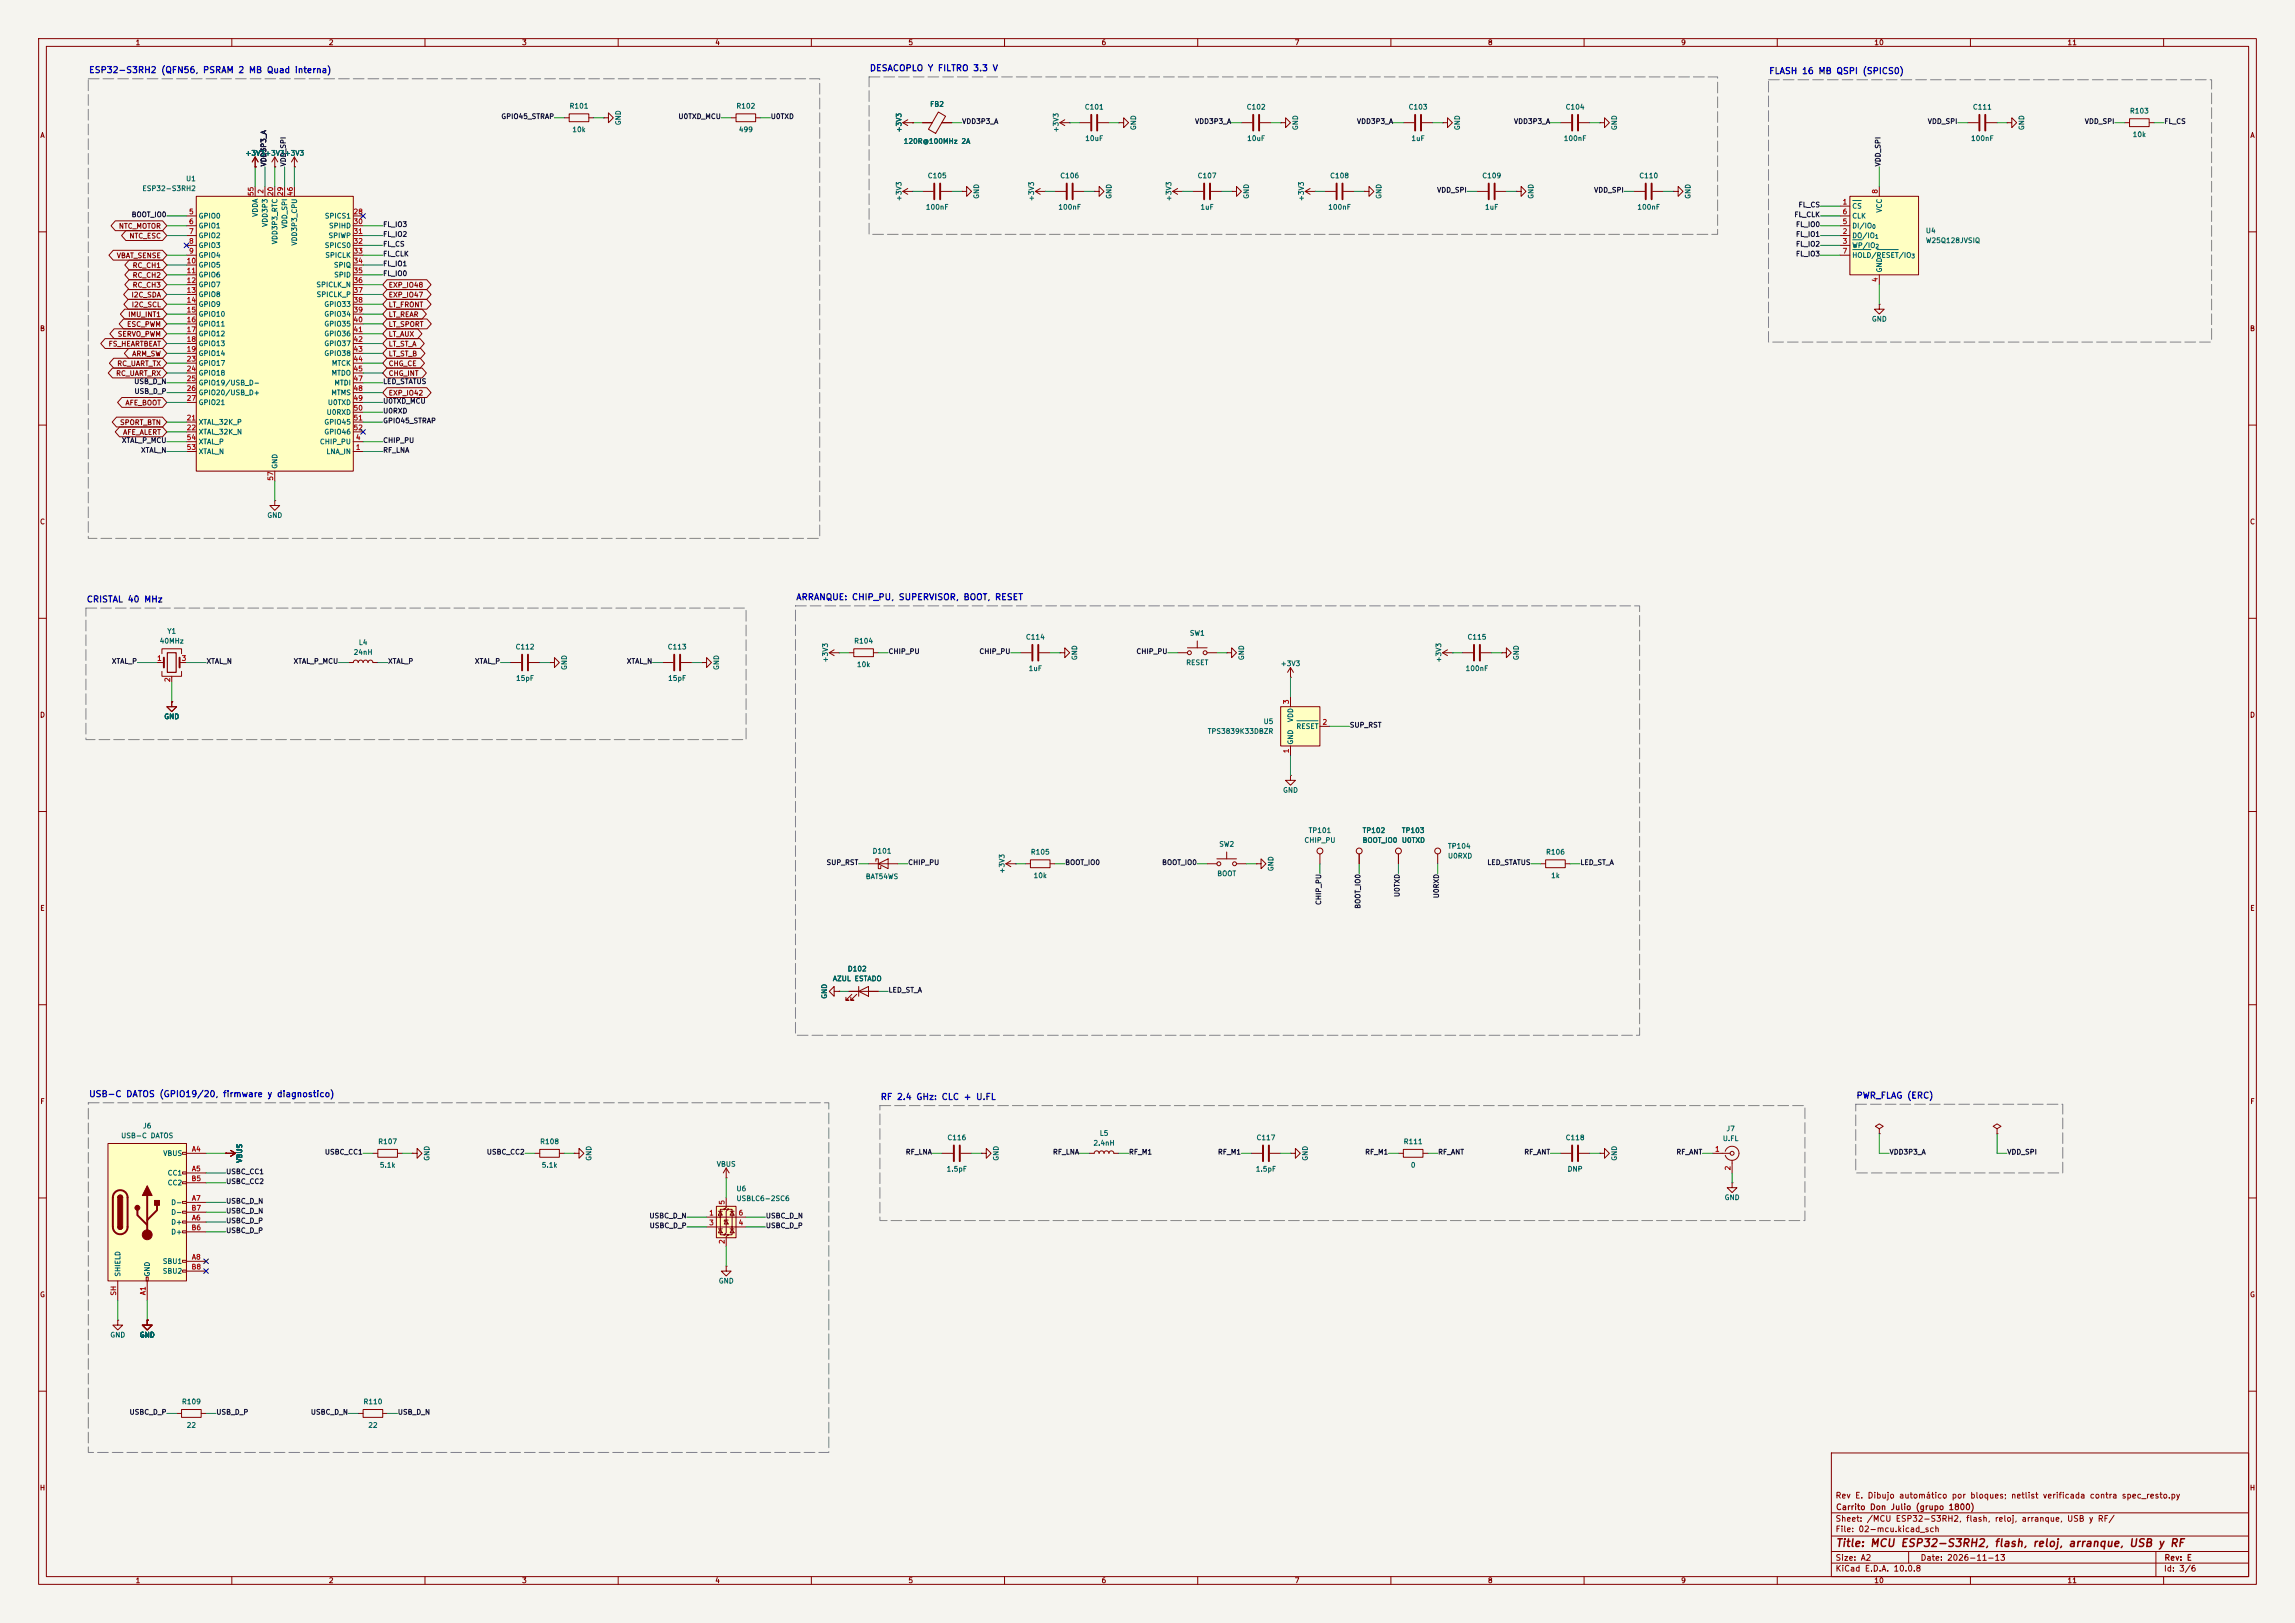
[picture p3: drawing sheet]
<svg xmlns="http://www.w3.org/2000/svg" width="594mm" height="420mm" viewBox="0 0 594 420" stroke-linecap="round" stroke-linejoin="round" font-family="sans-serif">
<defs><g id="words">
<text font-size="2" fill="#840000" x="475" y="400.8">Title: MCU ESP32-S3RH2, flash, reloj, arranque, USB y RF</text>
<g font-size="1.6" fill="#0000c2">
<text x="22.9" y="19.3">ESP32-S3RH2 (QFN56, PSRAM 2 MB Quad interna)</text>
<text x="225" y="18.8">DESACOPLO Y FILTRO 3.3 V</text>
<text x="457.8" y="19.6">FLASH 16 MB QSPI (SPICS0)</text>
<text x="205.9" y="155.7">ARRANQUE: CHIP_PU, SUPERVISOR, BOOT, RESET</text>
<text x="22.3" y="156.3">CRISTAL 40 MHz</text>
<text x="22.9" y="284.3">USB-C DATOS (GPIO19/20, firmware y diagnostico)</text>
<text x="227.8" y="285">RF 2.4 GHz: CLC + U.FL</text>
<text x="480.4" y="284.7">PWR_FLAG (ERC)</text>
</g>
<g font-size="1.5" fill="#840000">
<text x="475" y="388.1">Rev E. Dibujo automático por bloques; netlist verificada contra spec_resto.py</text>
<text x="475" y="394.1">Sheet: /MCU ESP32-S3RH2, flash, reloj, arranque, USB y RF/</text>
<text x="475.1" y="391.1">Carrito Don Julio (grupo 1800)</text>
<text x="475" y="396.8">File: 02-mcu.kicad_sch</text>
<text x="475" y="407">KiCad E.D.A. 10.0.8</text>
<text x="475" y="404.2">Size: A2</text>
<text x="497" y="404.2">Date: 2026-11-13</text>
<text x="560" y="407">Id: 3/6</text>
<text x="560.1" y="404.2">Rev: E</text>
</g>
<g font-size="1.3" fill="#840000">
<text x="35" y="12">1</text>
<text x="85" y="12">2</text>
<text x="135" y="12">3</text>
<text x="185" y="12">4</text>
<text x="235" y="12">5</text>
<text x="285" y="12">6</text>
<text x="335" y="12">7</text>
<text x="385" y="12">8</text>
<text x="435" y="12">9</text>
<text x="485" y="12">10</text>
<text x="535" y="12">11</text>
<text x="10.3" y="36">A</text>
<text x="582.3" y="36">A</text>
<text x="30.6" y="59.5">NTC_MOTOR</text>
<text x="33.4" y="62">NTC_ESC</text>
<text x="30.1" y="67.1">VBAT_SENSE</text>
<text x="34.2" y="69.6">RC_CH1</text>
<text x="33.9" y="77.3">I2C_SDA</text>
<text x="34.2" y="74.7">RC_CH3</text>
<text x="34.2" y="72.2">RC_CH2</text>
<text x="100.5" y="74.7">EXP_IO48</text>
<text x="100.5" y="77.3">EXP_IO47</text>
<text x="33.1" y="82.3">IMU_INT1</text>
<text x="34" y="79.8">I2C_SCL</text>
<text x="100.5" y="82.3">LT_REAR</text>
<text x="100.5" y="79.8">LT_FRONT</text>
<text x="10.2" y="86">B</text>
<text x="28" y="90">FS_HEARTBEAT</text>
<text x="30.3" y="87.4">SERVO_PWM</text>
<text x="32.8" y="84.9">ESC_PWM</text>
<text x="100.5" y="90">LT_ST_A</text>
<text x="100.5" y="87.4">LT_AUX</text>
<text x="100.5" y="84.9">LT_SPORT</text>
<text x="582.2" y="86">B</text>
<text x="30.2" y="95">RC_UART_TX</text>
<text x="34.1" y="92.5">ARM_SW</text>
<text x="100.5" y="92.5">LT_ST_B</text>
<text x="100.5" y="95">CHG_CE</text>
<text x="29.9" y="97.6">RC_UART_RX</text>
<text x="100.5" y="97.6">CHG_INT</text>
<text x="32.3" y="105.2">AFE_BOOT</text>
<text x="100.5" y="102.7">EXP_IO42</text>
<text x="30.9" y="110.3">SPORT_BTN</text>
<text x="31.7" y="112.8">AFE_ALERT</text>
<text x="10.2" y="136">C</text>
<text x="582.2" y="136">C</text>
<text x="10.2" y="186">D</text>
<text x="582.2" y="186">D</text>
<text x="10.3" y="236">E</text>
<text x="582.3" y="236">E</text>
<text x="10.3" y="286">F</text>
<text x="582.3" y="286">F</text>
<text x="10.2" y="336">G</text>
<text x="582.2" y="336">G</text>
<text x="10.2" y="386">H</text>
<text x="582.2" y="386">H</text>
<text x="35" y="410">1</text>
<text x="85" y="410">2</text>
<text x="135" y="410">3</text>
<text x="185" y="410">4</text>
<text x="235" y="410">5</text>
<text x="285" y="410">6</text>
<text x="335" y="410">7</text>
<text x="385" y="410">8</text>
<text x="435" y="410">9</text>
<text x="485" y="410">10</text>
<text x="535" y="410">11</text>
</g>
<g font-size="1.3" fill="#006464">
<text x="147.3" y="28.4">R101</text>
<text x="190.5" y="28.4">R102</text>
<text x="240.6" y="27.9">FB2</text>
<text x="280.6" y="28.7">C101</text>
<text x="322.5" y="28.7">C102</text>
<text x="364.5" y="28.7">C103</text>
<text x="405.1" y="28.7">C104</text>
<text x="510.5" y="28.7">C111</text>
<text x="551.1" y="29.7">R103</text>
<text x="148" y="34.5">10k</text>
<text x="161" y="32.5" transform="rotate(-90 161 32.5)">GND</text>
<text x="191.1" y="34.5">499</text>
<text x="233.6" y="34.4" transform="rotate(-90 233.6 34.4)">+3V3</text>
<text x="274.3" y="34.4" transform="rotate(-90 274.3 34.4)">+3V3</text>
<text x="294.3" y="33.8" transform="rotate(-90 294.3 33.8)">GND</text>
<text x="336.2" y="33.8" transform="rotate(-90 336.2 33.8)">GND</text>
<text x="378.2" y="33.8" transform="rotate(-90 378.2 33.8)">GND</text>
<text x="418.8" y="33.8" transform="rotate(-90 418.8 33.8)">GND</text>
<text x="524.2" y="33.8" transform="rotate(-90 524.2 33.8)">GND</text>
<text x="551.9" y="35.8">10k</text>
<text x="63.4" y="40.6">+3V3+3V3+3V3</text>
<text x="233.8" y="37.5">120R@100MHz 2A</text>
<text x="280.8" y="36.8">10uF</text>
<text x="322.7" y="36.8">10uF</text>
<text x="365.2" y="36.8">1uF</text>
<text x="404.6" y="36.8">100nF</text>
<text x="510" y="36.8">100nF</text>
<text x="48" y="47.2">U1</text>
<text x="240" y="46.4">C105</text>
<text x="274.3" y="46.4">C106</text>
<text x="309.8" y="46.4">C107</text>
<text x="344.1" y="46.4">C108</text>
<text x="383.5" y="46.4">C109</text>
<text x="424.1" y="46.4">C110</text>
<text x="36.7" y="49.7">ESP32-S3RH2</text>
<text x="233.6" y="52.2" transform="rotate(-90 233.6 52.2)">+3V3</text>
<text x="253.7" y="51.6" transform="rotate(-90 253.7 51.6)">GND</text>
<text x="267.9" y="52.2" transform="rotate(-90 267.9 52.2)">+3V3</text>
<text x="288" y="51.6" transform="rotate(-90 288 51.6)">GND</text>
<text x="303.5" y="52.2" transform="rotate(-90 303.5 52.2)">+3V3</text>
<text x="323.5" y="51.6" transform="rotate(-90 323.5 51.6)">GND</text>
<text x="337.8" y="52.2" transform="rotate(-90 337.8 52.2)">+3V3</text>
<text x="357.8" y="51.6" transform="rotate(-90 357.8 51.6)">GND</text>
<text x="397.2" y="51.6" transform="rotate(-90 397.2 51.6)">GND</text>
<text x="437.8" y="51.6" transform="rotate(-90 437.8 51.6)">GND</text>
<text x="51.3" y="56.8">GPIO0</text>
<text x="51.3" y="59.4">GPIO1</text>
<text x="67" y="56.3" transform="rotate(-90 67 56.3)">VDDA</text>
<text x="69.5" y="58.9" transform="rotate(-90 69.5 58.9)">VDD3P3</text>
<text x="74.6" y="59.2" transform="rotate(-90 74.6 59.2)">VDD_SPI</text>
<text x="83.9" y="56.8">SPICS1</text>
<text x="85" y="59.4">SPIHD</text>
<text x="239.5" y="54.6">100nF</text>
<text x="273.8" y="54.6">100nF</text>
<text x="310.6" y="54.6">1uF</text>
<text x="343.7" y="54.6">100nF</text>
<text x="384.2" y="54.6">1uF</text>
<text x="423.7" y="54.6">100nF</text>
<text x="479.3" y="54.3">CS</text>
<text x="479.3" y="59.4">DI/IO</text>
<text x="479.3" y="56.8">CLK</text>
<text x="487.4" y="55.2" transform="rotate(-90 487.4 55.2)">VCC</text>
<text x="51.3" y="61.9">GPIO2</text>
<text x="51.3" y="64.5">GPIO3</text>
<text x="72.1" y="63.3" transform="rotate(-90 72.1 63.3)">VDD3P3_RTC</text>
<text x="77.2" y="63.7" transform="rotate(-90 77.2 63.7)">VDD3P3_CPU</text>
<text x="83.9" y="64.5">SPICS0</text>
<text x="84.9" y="61.9">SPIWP</text>
<text x="479.3" y="61.9">DO/IO</text>
<text x="479.3" y="64.5">WP/IO</text>
<text x="498.3" y="60.7">U4</text>
<text x="498.3" y="63.2">W25Q128JVSIQ</text>
<text x="51.3" y="67">GPIO4</text>
<text x="51.3" y="69.5">GPIO5</text>
<text x="84.1" y="67">SPICLK</text>
<text x="86.3" y="69.5">SPIQ</text>
<text x="479.3" y="67">HOLD/RESET/IO</text>
<text x="487.4" y="70.6" transform="rotate(-90 487.4 70.6)">GND</text>
<text x="51.3" y="72.1">GPIO6</text>
<text x="51.3" y="74.6">GPIO7</text>
<text x="51.3" y="77.2">GPIO8</text>
<text x="81.8" y="74.6">SPICLK_N</text>
<text x="81.8" y="77.2">SPICLK_P</text>
<text x="86.4" y="72.1">SPID</text>
<text x="51.3" y="79.7">GPIO9</text>
<text x="51.3" y="82.2">GPIO10</text>
<text x="83.8" y="79.7">GPIO33</text>
<text x="83.8" y="82.2">GPIO34</text>
<text x="484.3" y="83.5">GND</text>
<text x="51.3" y="84.8">GPIO11</text>
<text x="51.3" y="87.3">GPIO12</text>
<text x="51.3" y="89.9">GPIO13</text>
<text x="83.8" y="84.8">GPIO35</text>
<text x="83.8" y="87.3">GPIO36</text>
<text x="83.8" y="89.9">GPIO37</text>
<text x="51.3" y="92.4">GPIO14</text>
<text x="51.3" y="94.9">GPIO17</text>
<text x="83.8" y="92.4">GPIO38</text>
<text x="85.7" y="94.9">MTCK</text>
<text x="51.3" y="97.5">GPIO18</text>
<text x="51.3" y="100">GPIO19/USB_D-</text>
<text x="85.7" y="97.5">MTDO</text>
<text x="86.4" y="100">MTDI</text>
<text x="51.3" y="102.6">GPIO20/USB_D+</text>
<text x="51.3" y="105.1">GPIO21</text>
<text x="84.4" y="107.6">U0RXD</text>
<text x="84.7" y="105.1">U0TXD</text>
<text x="85.6" y="102.6">MTMS</text>
<text x="51.3" y="110.2">XTAL_32K_P</text>
<text x="51.3" y="112.7">XTAL_32K_N</text>
<text x="83.8" y="110.2">GPIO45</text>
<text x="83.8" y="112.7">GPIO46</text>
<text x="51.3" y="117.8">XTAL_N</text>
<text x="51.3" y="115.3">XTAL_P</text>
<text x="82.7" y="115.3">CHIP_PU</text>
<text x="84.4" y="117.8">LNA_IN</text>
<text x="72.1" y="121.4" transform="rotate(-90 72.1 121.4)">GND</text>
<text x="69.1" y="134.3">GND</text>
<text x="41.2" y="166.8">40MHz</text>
<text x="43.2" y="164.3">Y1</text>
<text x="92.7" y="167.2">L4</text>
<text x="220.9" y="166.8">R104</text>
<text x="265.4" y="165.8">C114</text>
<text x="307.8" y="164.8">SW1</text>
<text x="379.7" y="165.8">C115</text>
<text x="91.4" y="169.8">24nH</text>
<text x="133.3" y="168.4">C112</text>
<text x="147" y="173.5" transform="rotate(-90 147 173.5)">GND</text>
<text x="172.7" y="168.4">C113</text>
<text x="186.4" y="173.5" transform="rotate(-90 186.4 173.5)">GND</text>
<text x="214.6" y="171.6" transform="rotate(-90 214.6 171.6)">+3V3</text>
<text x="221.7" y="172.9">10k</text>
<text x="266.1" y="173.9">1uF</text>
<text x="279.1" y="171" transform="rotate(-90 279.1 171)">GND</text>
<text x="306.9" y="172.4">RESET</text>
<text x="322.3" y="171" transform="rotate(-90 322.3 171)">GND</text>
<text x="331.3" y="172.7">+3V3</text>
<text x="373.3" y="171.6" transform="rotate(-90 373.3 171.6)">+3V3</text>
<text x="379.2" y="173.9">100nF</text>
<text x="393.4" y="171" transform="rotate(-90 393.4 171)">GND</text>
<text x="133.4" y="176.5">15pF</text>
<text x="172.8" y="176.5">15pF</text>
<text x="42.4" y="186.4">GND</text>
<text x="312.5" y="190.2">TPS3839K33DBZR</text>
<text x="326.9" y="187.7">U5</text>
<text x="335" y="187" transform="rotate(-90 335 187)">VDD</text>
<text x="335.4" y="188.9">RESET</text>
<text x="335" y="192.8" transform="rotate(-90 335 192.8)">GND</text>
<text x="331.9" y="205.4">GND</text>
<text x="338.6" y="215.8">TP101</text>
<text x="352.5" y="215.8">TP102</text>
<text x="362.7" y="215.8">TP103</text>
<text x="225.7" y="221.2">D101</text>
<text x="266.7" y="221.4">R105</text>
<text x="315.4" y="219.4">SW2</text>
<text x="337.5" y="218.4">CHIP_PU</text>
<text x="352.5" y="218.4">BOOT_IO0</text>
<text x="362.7" y="218.4">U0TXD</text>
<text x="374.6" y="219.9">TP104</text>
<text x="400" y="221.4">R106</text>
<text x="224" y="227.8">BAT54WS</text>
<text x="260.3" y="226.2" transform="rotate(-90 260.3 226.2)">+3V3</text>
<text x="267.4" y="227.5">10k</text>
<text x="314.9" y="227">BOOT</text>
<text x="329.9" y="225.6" transform="rotate(-90 329.9 225.6)">GND</text>
<text x="374.6" y="222.5">U0RXD</text>
<text x="401.3" y="227.5">1k</text>
<text x="219.3" y="251.7">D102</text>
<text x="215.4" y="254.2">AZUL ESTADO</text>
<text x="214.3" y="258.6" transform="rotate(-90 214.3 258.6)">GND</text>
<text x="36.9" y="292.3">J6</text>
<text x="446.7" y="293">J7</text>
<text x="31.2" y="294.8">USB-C DATOS</text>
<text x="42.1" y="299.4">VBUS</text>
<text x="97.8" y="296.4">R107</text>
<text x="139.7" y="296.4">R108</text>
<text x="245.1" y="295.4">C116</text>
<text x="282.9" y="296.8">2.4nH</text>
<text x="284.5" y="294.2">L5</text>
<text x="325.1" y="295.4">C117</text>
<text x="363.2" y="296.4">R111</text>
<text x="405.1" y="295.4">C118</text>
<text x="445.8" y="295.6">U.FL</text>
<text x="43.3" y="304.5">CC1</text>
<text x="62.9" y="301" transform="rotate(-90 62.9 301)">VBUS</text>
<text x="98.2" y="302.5">5.1k</text>
<text x="111.5" y="300.5" transform="rotate(-90 111.5 300.5)">GND</text>
<text x="140.1" y="302.5">5.1k</text>
<text x="153.4" y="300.5" transform="rotate(-90 153.4 300.5)">GND</text>
<text x="185.4" y="302.2">VBUS</text>
<text x="244.9" y="303.5">1.5pF</text>
<text x="258.8" y="300.5" transform="rotate(-90 258.8 300.5)">GND</text>
<text x="324.9" y="303.5">1.5pF</text>
<text x="338.8" y="300.5" transform="rotate(-90 338.8 300.5)">GND</text>
<text x="365" y="302.5">0</text>
<text x="405.6" y="303.5">DNP</text>
<text x="418.8" y="300.5" transform="rotate(-90 418.8 300.5)">GND</text>
<text x="43.3" y="307">CC2</text>
<text x="190.5" y="308.6">U6</text>
<text x="190.5" y="311.1">USBLC6-2SC6</text>
<text x="446.2" y="310.8">GND</text>
<text x="44.2" y="317.2">D+</text>
<text x="44.2" y="312.1">D-</text>
<text x="44.2" y="314.7">D-</text>
<text x="44.2" y="319.7">D+</text>
<text x="42" y="327.4">SBU1</text>
<text x="42" y="329.9">SBU2</text>
<text x="31.4" y="330.5" transform="rotate(-90 31.4 330.5)">SHIELD</text>
<text x="39.1" y="330.5" transform="rotate(-90 39.1 330.5)">GND</text>
<text x="185.9" y="332.4">GND</text>
<text x="28.4" y="346.4">GND</text>
<text x="36" y="346.4">GND</text>
<text x="47" y="363.7">R109</text>
<text x="93.9" y="363.7">R110</text>
<text x="48.2" y="369.8">22</text>
<text x="95.2" y="369.8">22</text>
</g>
<g font-size="1.3" fill="#0f0f0f">
<text x="129.6" y="31.1">GPIO45_STRAP</text>
<text x="175.5" y="31.1">U0TXD_MCU</text>
<text x="199.4" y="31.1">U0TXD</text>
<text x="248.9" y="32.4">VDD3P3_A</text>
<text x="309.2" y="32.4">VDD3P3_A</text>
<text x="351.1" y="32.4">VDD3P3_A</text>
<text x="391.7" y="32.4">VDD3P3_A</text>
<text x="498.8" y="32.4">VDD_SPI</text>
<text x="539.5" y="32.4">VDD_SPI</text>
<text x="560" y="32.4">FL_CS</text>
<text x="69.2" y="43.2" transform="rotate(-90 69.2 43.2)">VDD3P3_A</text>
<text x="74.3" y="43.2" transform="rotate(-90 74.3 43.2)">VDD_SPI</text>
<text x="487" y="43.2" transform="rotate(-90 487 43.2)">VDD_SPI</text>
<text x="371.8" y="50.1">VDD_SPI</text>
<text x="412.5" y="50.1">VDD_SPI</text>
<text x="465.4" y="54">FL_CS</text>
<text x="33.9" y="56.5">BOOT_IO0</text>
<text x="99" y="59">FL_IO3</text>
<text x="464.3" y="56.5">FL_CLK</text>
<text x="464.7" y="59">FL_IO0</text>
<text x="99" y="64.1">FL_CS</text>
<text x="99" y="61.6">FL_IO2</text>
<text x="464.7" y="64.1">FL_IO2</text>
<text x="464.7" y="61.6">FL_IO1</text>
<text x="99" y="66.7">FL_CLK</text>
<text x="99" y="71.7">FL_IO0</text>
<text x="99" y="69.2">FL_IO1</text>
<text x="464.7" y="66.7">FL_IO3</text>
<text x="34.6" y="99.7">USB_D_N</text>
<text x="99" y="99.7">LED_STATUS</text>
<text x="34.7" y="102.2">USB_D_P</text>
<text x="99" y="107.3">U0RXD</text>
<text x="99" y="104.8">U0TXD_MCU</text>
<text x="99" y="109.8">GPIO45_STRAP</text>
<text x="31.4" y="114.9">XTAL_P_MCU</text>
<text x="36.4" y="117.5">XTAL_N</text>
<text x="99" y="117.5">RF_LNA</text>
<text x="99" y="114.9">CHIP_PU</text>
<text x="28.8" y="172.1">XTAL_P</text>
<text x="53.3" y="172.1">XTAL_N</text>
<text x="75.9" y="172.1">XTAL_P_MCU</text>
<text x="100.3" y="172.1">XTAL_P</text>
<text x="122.8" y="172.1">XTAL_P</text>
<text x="162.1" y="172.1">XTAL_N</text>
<text x="229.8" y="169.5">CHIP_PU</text>
<text x="253.3" y="169.5">CHIP_PU</text>
<text x="294" y="169.5">CHIP_PU</text>
<text x="349.2" y="188.6">SUP_RST</text>
<text x="213.8" y="224.1">SUP_RST</text>
<text x="234.9" y="224.1">CHIP_PU</text>
<text x="275.6" y="224.1">BOOT_IO0</text>
<text x="300.6" y="224.1">BOOT_IO0</text>
<text x="384.8" y="224.1">LED_STATUS</text>
<text x="408.9" y="224.1">LED_ST_A</text>
<text x="362.6" y="232.3" transform="rotate(-90 362.6 232.3)">U0TXD</text>
<text x="372.7" y="232.6" transform="rotate(-90 372.7 232.6)">U0RXD</text>
<text x="342.2" y="234.3" transform="rotate(-90 342.2 234.3)">CHIP_PU</text>
<text x="352.4" y="235.3" transform="rotate(-90 352.4 235.3)">BOOT_IO0</text>
<text x="229.8" y="257.2">LED_ST_A</text>
<text x="84" y="299.1">USBC_CC1</text>
<text x="125.9" y="299.1">USBC_CC2</text>
<text x="234.3" y="299.1">RF_LNA</text>
<text x="272.4" y="299.1">RF_LNA</text>
<text x="292.1" y="299.1">RF_M1</text>
<text x="315.1" y="299.1">RF_M1</text>
<text x="353.2" y="299.1">RF_M1</text>
<text x="372.1" y="299.1">RF_ANT</text>
<text x="394.4" y="299.1">RF_ANT</text>
<text x="433.7" y="299.1">RF_ANT</text>
<text x="488.9" y="299.1">VDD3P3_A</text>
<text x="519.4" y="299.1">VDD_SPI</text>
<text x="58.4" y="304.1">USBC_CC1</text>
<text x="58.4" y="306.7">USBC_CC2</text>
<text x="58.4" y="311.8">USBC_D_N</text>
<text x="58.4" y="316.8">USBC_D_P</text>
<text x="58.4" y="314.3">USBC_D_N</text>
<text x="168" y="315.6">USBC_D_N</text>
<text x="198.1" y="315.6">USBC_D_N</text>
<text x="58.4" y="319.4">USBC_D_P</text>
<text x="168" y="318.1">USBC_D_P</text>
<text x="198.1" y="318.1">USBC_D_P</text>
<text x="33.4" y="366.4">USBC_D_P</text>
<text x="55.9" y="366.4">USB_D_P</text>
<text x="80.3" y="366.4">USBC_D_N</text>
<text x="102.8" y="366.4">USB_D_N</text>
</g>
<g font-size="1.3" fill="#a90000">
<text x="65.9" y="50.9" transform="rotate(-90 65.9 50.9)">55</text>
<text x="68.4" y="50.3" transform="rotate(-90 68.4 50.3)">2</text>
<text x="71" y="50.9" transform="rotate(-90 71 50.9)">20</text>
<text x="73.5" y="50.9" transform="rotate(-90 73.5 50.9)">29</text>
<text x="76.1" y="50.9" transform="rotate(-90 76.1 50.9)">46</text>
<text x="476.8" y="53.2">1</text>
<text x="486.3" y="50.3" transform="rotate(-90 486.3 50.3)">8</text>
<text x="48.8" y="55.7">5</text>
<text x="48.8" y="58.3">6</text>
<text x="91.4" y="55.7">28</text>
<text x="91.4" y="58.3">30</text>
<text x="476.8" y="58.3">5</text>
<text x="476.8" y="55.7">6</text>
<text x="48.8" y="60.8">7</text>
<text x="48.8" y="63.4">8</text>
<text x="48.8" y="65.9">9</text>
<text x="91.4" y="60.8">31</text>
<text x="91.4" y="63.4">32</text>
<text x="91.4" y="65.9">33</text>
<text x="476.8" y="60.8">2</text>
<text x="476.8" y="63.4">3</text>
<text x="476.8" y="65.9">7</text>
<text x="48.2" y="68.4">10</text>
<text x="48.2" y="71">11</text>
<text x="91.4" y="68.4">34</text>
<text x="91.4" y="71">35</text>
<text x="48.2" y="73.5">12</text>
<text x="48.2" y="76.1">13</text>
<text x="91.4" y="73.5">36</text>
<text x="91.4" y="76.1">37</text>
<text x="486.3" y="73.1" transform="rotate(-90 486.3 73.1)">4</text>
<text x="48.2" y="78.6">14</text>
<text x="48.2" y="81.1">15</text>
<text x="48.2" y="83.7">16</text>
<text x="91.4" y="78.6">38</text>
<text x="91.4" y="81.1">39</text>
<text x="91.4" y="83.7">40</text>
<text x="48.2" y="86.2">17</text>
<text x="48.2" y="88.8">18</text>
<text x="91.4" y="86.2">41</text>
<text x="91.4" y="88.8">42</text>
<text x="48.2" y="91.3">19</text>
<text x="48.2" y="93.8">23</text>
<text x="91.4" y="91.3">43</text>
<text x="91.4" y="93.8">44</text>
<text x="48.2" y="96.4">24</text>
<text x="48.2" y="98.9">25</text>
<text x="48.2" y="101.5">26</text>
<text x="91.4" y="96.4">45</text>
<text x="91.4" y="98.9">47</text>
<text x="91.4" y="101.5">48</text>
<text x="48.2" y="104">27</text>
<text x="91.4" y="104">49</text>
<text x="91.4" y="106.5">50</text>
<text x="48.2" y="109.1">21</text>
<text x="48.2" y="111.6">22</text>
<text x="91.4" y="109.1">51</text>
<text x="91.4" y="111.6">52</text>
<text x="48.2" y="116.7">53</text>
<text x="48.2" y="114.2">54</text>
<text x="92" y="116.7">1</text>
<text x="92" y="114.2">4</text>
<text x="71" y="124.5" transform="rotate(-90 71 124.5)">57</text>
<text x="40.5" y="171.3">1</text>
<text x="46.9" y="171.3">3</text>
<text x="44.3" y="176.6" transform="rotate(-90 44.3 176.6)">2</text>
<text x="333.9" y="182.3" transform="rotate(-90 333.9 182.3)">3</text>
<text x="342.2" y="187.8">2</text>
<text x="333.9" y="195" transform="rotate(-90 333.9 195)">1</text>
<text x="49.5" y="298.3">A4</text>
<text x="443.8" y="298.3">1</text>
<text x="49.4" y="305.9">B5</text>
<text x="49.5" y="303.4">A5</text>
<text x="448.2" y="303" transform="rotate(-90 448.2 303)">2</text>
<text x="49.5" y="311">A7</text>
<text x="187.8" y="311.9" transform="rotate(-90 187.8 311.9)">5</text>
<text x="49.4" y="313.6">B7</text>
<text x="49.5" y="316.1">A6</text>
<text x="183.4" y="314.8">1</text>
<text x="183.4" y="317.4">3</text>
<text x="191" y="317.4">4</text>
<text x="191" y="314.8">6</text>
<text x="49.4" y="318.6">B6</text>
<text x="187.8" y="322" transform="rotate(-90 187.8 322)">2</text>
<text x="49.4" y="328.8">B8</text>
<text x="49.5" y="326.3">A8</text>
<text x="30.3" y="335.4" transform="rotate(-90 30.3 335.4)">SH</text>
<text x="38" y="335.3" transform="rotate(-90 38 335.3)">A1</text>
</g>
<g font-size="1" fill="#006464">
<text x="484.4" y="59.4">0</text>
<text x="485.2" y="62">1</text>
<text x="485.3" y="64.5">2</text>
<text x="494.6" y="67.1">3</text>
</g>
</g></defs>
<path d="M0 0h594v420h-594z" fill="#f5f4ef" stroke="#f5f4ef" stroke-width=".26"/>
<g fill="none" stroke="#840000" stroke-width=".26">
<path d="M10 10h574v400h-574zM12 12h570v396h-570zM60 10v2M110 10v2M160 10v2M210 10v2M260 10v2M310 10v2M360 10v2M410 10v2M460 10v2M510 10v2"/>
<path d="M560 10v2M10 60h2M582 60h2M10 110h2M582 110h2M10 160h2M582 160h2M10 210h2M582 210h2M10 260h2M582 260h2M10 310h2"/>
<path d="M582 310h2M188 327.7v1.2h1.2l-1.2 1.3-1.3-1.3h1.3M188 327.7h.1M38.1 341.6v1.3h1.3l-1.3 1.3-1.3-1.3h1.3M38.1 341.6h.1M10 360h2M474 376h108v32h-108zM582 360h2M474 397.5h108M474 391.5h108M60 408v2M110 408v2"/>
<path d="M160 408v2M210 408v2M260 408v2M310 408v2M360 408v2M410 408v2M460 408v2M474 404.5h108M474 401.5h108M494 401.5v3M510 408v2M558 401.5v6.5"/>
<path d="M560 408v2"/>
</g>
<path d="M185.4 312.2h5.1v8.1h-5.1z" fill="#ffffc2"/>
<g fill="#840000">
<circle cx="186.4" cy="315" r=".25"/>
<circle cx="187.5" cy="312.9" r=".25"/>
<circle cx="187.5" cy="319.5" r=".25"/>
<circle cx="188.5" cy="312.9" r=".25"/>
<circle cx="188.5" cy="319.5" r=".25"/>
<circle cx="189.5" cy="317.5" r=".25"/>
</g>
<g fill="none" stroke="#840000" stroke-width=".26">
<path d="M274.3 31.8h2.6M274.3 31.8l1.3 .7M275.6 31l-1.3 .8M276.9 31.8h.1M279.4 31.8h2.8M284.2 31.8h2.8M289.6 31.8h1.2v-1.3l1.3 1.3-1.3 1.2v-1.2M289.6 31.8h.1M331.5 31.8h1.2v-1.3l1.3 1.3-1.3 1.2v-1.2M331.5 31.8h.1M363.2 31.8h2.8M368 31.8h2.8"/>
<path d="M403.9 31.8h2.8M408.7 31.8h2.8M414 31.8h1.3v-1.3l1.3 1.3-1.3 1.2v-1.2M414 31.8h.1M66 43.2h.1M66 40.6l-.7 1.3M66 40.6l.8 1.3M66 40.6v2.6M273 49.5h2.8M277.9 49.5h2.8M303.5 49.5h2.6M303.5 49.5l1.3 .8"/>
<path d="M304.8 48.8l-1.3 .7M306.1 49.5h.1M342.9 49.5h2.8M347.7 49.5h2.8M353.1 49.5h1.2v-1.2l1.3 1.2-1.3 1.3v-1.3M353.1 49.5h.1M382.3 49.5h2.8M387.1 49.5h2.8M392.4 49.5h1.3v-1.2l1.3 1.2-1.3 1.3v-1.3M392.4 49.5h.1M422.9 49.5h2.8M427.7 49.5h2.8"/>
<path d="M433.1 49.5h1.2v-1.2l1.3 1.2-1.3 1.3v-1.3M433.1 49.5h.1M71.1 129.5v1.3h1.3l-1.3 1.3-1.3-1.3h1.3M71.1 129.5h.1M132.1 171.5h2.8M136.9 171.5h2.8M142.2 171.5h1.3v-1.3l1.3 1.3-1.3 1.2v-1.2M142.2 171.5h.1M171.4 171.5h2.8M176.3 171.5h2.8M214.6 168.9h2.6M214.6 168.9l1.3 .8"/>
<path d="M215.9 168.1l-1.3 .8M217.2 168.9h.1M219.7 168.9h1.3M221 167.9h5.1v2h-5.1zM226.1 168.9h1.2M224.8 223.5h7.6M226.7 222.9v-.6h.6v2.5h.7v-.6M227.3 223.5l2.6-1.2v2.5zM215.9 256.5v-1.2l-1.3 1.2 1.3 1.3v-1.3h1.3M217.2 256.5h.1M219.7 256.5h7.6M220.5 257.3l-1.6 1.5h.8h-.8v-.7"/>
<path d="M221.7 257.3l-1.5 1.5h.8h-.8v-.7M222.2 256.5l2.6-1.2v2.5zM222.2 255.3v2.5M58.4 298.5h.1M58.4 298.5h2.6M59.7 297.7l1.3 .8M61 298.5l-1.3 .7M106.7 298.5h1.2v-1.3l1.3 1.3-1.3 1.2v-1.2M106.7 298.5h.1M138.4 298.5h1.3M139.7 297.4h5.1v2.1h-5.1zM144.8 298.5h1.2"/>
<path d="M148.6 298.5h1.3v-1.3l1.2 1.3-1.2 1.2v-1.2M148.6 298.5h.1M243.8 298.5h2.8M248.7 298.5h2.8M182.9 315h10.1M182.9 317.5h10.1M185.4 312.2h5.1v8.1h-5.1zM185.9 318h1M185.9 313.4h1M186.4 313.4l.5 1.1h-1zM186.4 318l.5 1h-1zM187.5 312.9h-1.1v6.6h1.1"/>
<path d="M188 309.9v2.5l-.5 .5h1l-.5 .5v5.6l-.5 .5h1l-.5 .5v2.6M188 315.7l.5 1h-1zM188 304.8h.1M188 302.3v2.5M188 302.3l-.8 1.2M188 302.3l.7 1.2M188.5 315.7h-1v.4M188.5 312.9h1v6.6h-1M189 318h1M189 313.4h1M189.5 313.4l.5 1.1h-1zM189.5 318l.5 1h-1z"/>
</g>
<g fill="none" stroke="#840000" stroke-width=".51">
<path d="M282.4 29.7v4.1M284 29.7v4.1M366.3 29.7v4.1M367.8 29.7v4.1M406.9 29.7v4.1M408.4 29.7v4.1M276.1 47.5v4.1M277.6 47.5v4.1M345.9 47.5v4.1M347.5 47.5v4.1M385.3 47.5v4.1M386.8 47.5v4.1"/>
<path d="M426 47.5v4.1M427.5 47.5v4.1M135.1 169.4v4.1M136.7 169.4v4.1M174.5 169.4v4.1M176 169.4v4.1M246.9 296.4v4.1M248.4 296.4v4.1"/>
</g>
<path d="M50.8 50.8h40.6v71.1h-40.6z" fill="#ffffc2"/>
<g fill="none" stroke="#840000" stroke-width=".26">
<path d="M321.3 31.8h2.8M326.1 31.8h2.8M48.3 55.9h2.5M48.3 58.4h2.5M50.8 50.8h40.6v71.1h-40.6zM66 48.3v2.5M68.6 48.3v2.5M71.1 48.3v2.5M73.7 48.3v2.5M76.2 48.3v2.5M91.4 55.9h2.6M91.4 58.4h2.6"/>
<path d="M337.8 49.5l1.3 .8M337.8 49.5h2.6M339.1 48.8l-1.3 .7M340.4 49.5h.1M48.3 73.7h2.5M48.3 61h2.5M48.3 63.5h2.5M48.3 66h2.5M48.3 68.6h2.5M48.3 71.1h2.5M48.3 76.2h2.5M48.3 78.7h2.5"/>
<path d="M91.4 73.7h2.6M91.4 61h2.6M91.4 63.5h2.6M91.4 66h2.6M91.4 68.6h2.6M91.4 71.1h2.6M91.4 76.2h2.6M91.4 78.7h2.6M48.3 96.5h2.5M48.3 81.3h2.5M48.3 83.8h2.5M48.3 86.4h2.5"/>
<path d="M48.3 88.9h2.5M48.3 91.4h2.5M48.3 94h2.5M48.3 99.1h2.5M91.4 96.5h2.6M91.4 81.3h2.6M91.4 83.8h2.6M91.4 86.4h2.6M91.4 88.9h2.6M91.4 91.4h2.6M91.4 94h2.6M91.4 99.1h2.6"/>
<path d="M48.3 109.2h2.5M48.3 116.8h2.5M48.3 114.3h2.5M48.3 111.8h2.5M48.3 101.6h2.5M48.3 104.1h2.5M91.4 109.2h2.6M91.4 116.8h2.6M91.4 114.3h2.6M91.4 111.8h2.6M91.4 101.6h2.6M91.4 104.1h2.6"/>
<path d="M91.4 106.7h2.6M71.1 121.9v2.6"/>
</g>
<path d="M324.4 29.7v4.1M325.9 29.7v4.1" fill="none" stroke="#840000" stroke-width=".51"/>
<path d="M27.9 295.9h20.4v35.6h-20.4z" fill="#ffffc2"/>
<g fill="none" stroke="#840000" stroke-width=".26">
<path d="M233.7 31.8l1.2 .7M233.7 31.8h2.5M234.9 31l-1.2 .8M236.2 31.8h.1M308.6 49.5h2.8M313.4 49.5h2.8M318.8 49.5h1.2v-1.2l1.3 1.2-1.3 1.3v-1.3M318.8 49.5h.1M40.6 171.5h1.8M41.9 169.2v-1.3h5.1v1.3M41.9 173.7v1.3h5.1v-1.3M44.4 175v1.5"/>
<path d="M46.5 171.5h1.8M90.2 171.5h1.2l.2-.5 .5-.2 .4 .2 .2 .5 .2-.5 .4-.2 .5 .2 .2 .5 .2-.5 .4-.2 .5 .2 .1 .5 .2-.5 .5-.2 .4 .2 .2 .5h1.3M181.6 171.5h1.3v-1.3l1.2 1.3-1.2 1.2v-1.2M181.6 171.5h.1M264.2 168.9h2.8M269 168.9h2.8M274.3 168.9h1.3v-1.3l1.3 1.3-1.3 1.3v-1.3M274.3 168.9h.1M317.5 168.9h1.3v-1.3l1.2 1.3-1.2 1.3v-1.3M317.5 168.9h.1M44.4 181.6v1.3h1.3l-1.3 1.3-1.2-1.3h1.2M44.4 181.6h.1"/>
<path d="M27.9 295.9h20.4v35.6h-20.4zM47.2 298.2h1.1v.5h-1.1zM48.3 298.5h5M96.5 298.5h1.3M97.8 297.4h5.1v2.1h-5.1zM102.9 298.5h1.2M30.5 309.9l.2-.5 .4-.2 .5 .2 .1 .5M30.5 317.5l.2 .4 .4 .2 .5-.2 .1-.4M47.2 303.3h1.1v.5h-1.1zM47.2 305.8h1.1v.5h-1.1zM47.2 310.9h1.1v.5h-1.1zM47.2 313.4h1.1v.5h-1.1z"/>
<path d="M47.2 316h1.1v.5h-1.1zM47.2 318.5h1.1v.5h-1.1zM48.3 303.5h5M48.3 316.2h5M48.3 311.2h5M48.3 306.1h5M48.3 318.8h5M48.3 313.7h5M30.5 331.5v5.1M37.8 330.5h.6v1h-.6zM38.1 331.5v5.1M47.2 326.1h1.1v.5h-1.1z"/>
<path d="M47.2 328.7h1.1v.5h-1.1zM48.3 326.4h5M48.3 328.9h5M30.5 341.6v1.3h1.2l-1.2 1.3-1.3-1.3h1.3M30.5 341.6h.1M45.7 365.8h1.3M47 364.7h5.1v2.1h-5.1zM52.1 365.8h1.2M92.7 365.8h1.3M94 364.7h5.1v2.1h-5.1zM99.1 365.8h1.2"/>
</g>
<path d="M311.7 47.5v4.1M313.2 47.5v4.1M42.4 170.2v2.5M46.5 170.2v2.5M267.2 166.9v4M268.7 166.9v4M29.8 308.5a1.9 1.9 0 0 1 2-.4 1.9 1.9 0 0 1 1.2 1.8v7.6a1.91 1.91 0 0 1-1.9 1.9 1.91 1.91 0 0 1-1.9-1.9v-7.8zM35.6 313.2v1.3l2.5 2.5M38.1 309.4v10.1M40.6 311.9v1.3l-2.5 2.5" fill="none" stroke="#840000" stroke-width=".51"/>
<g fill="#840000" stroke="#840000" stroke-width=".26">
<path d="M30.5 309.9h1.2v7.6h-1.2z"/>
<path d="M30.7 309.4l.6-.1 .4 .6h-1.2z"/>
<path d="M30.5 317.5h1.2l-.1 .4-.5 .2-.4-.2z"/>
<path d="M38.1 306.8l1.3 2.6h-2.6z"/>
<path d="M40 310.6h1.3v1.3h-1.3z"/>
<circle cx="35.6" cy="312.5" r=".63"/>
<circle cx="38.1" cy="319.5" r="1.27"/>
</g>
<path d="M43.3 168.9h2.3v5.1h-2.3z" fill="none" stroke="#840000" stroke-width=".3"/>
<path d="M331.5 182.9h10.1v10.1h-10.1z" fill="#ffffc2"/>
<g fill="none" stroke="#840000" stroke-width=".26">
<path d="M146 30.5h1.3M147.3 29.5h5.1v2h-5.1zM152.4 30.5h1.3M156.2 30.5h1.3v-1.3l1.2 1.3-1.2 1.3v-1.3M156.2 30.5h.1M189.2 30.5h1.3M190.5 29.5h5.1v2h-5.1zM195.6 30.5h1.2M238.8 31.8h2.5M242.9 29l1.8 1.1-2.5 4.4-1.9-1zM243.8 31.8h2.6M373.4 31.8h1.2v-1.3l1.3 1.3-1.3 1.2v-1.2"/>
<path d="M373.4 31.8h.1M509.3 31.8h2.8M514.1 31.8h2.8M519.4 31.8h1.3v-1.3l1.3 1.3-1.3 1.2v-1.2M519.4 31.8h.1M549.9 31.8h1.3M551.2 30.7h5.1v2.1h-5.1zM556.3 31.8h1.2M233.7 49.5h2.5M233.7 49.5l1.2 .8M234.9 48.8l-1.2 .7M236.2 49.5h.1"/>
<path d="M238.8 49.5h2.8M243.6 49.5h2.8M248.9 49.5h1.3v-1.2l1.3 1.2-1.3 1.3v-1.3M248.9 49.5h.1M304.8 168.9h2.5M307.3 167.6h5.1M309.9 165.9v1.7M312.4 168.9h2.6M373.4 168.9h2.5M373.4 168.9l1.2 .8M374.6 168.1l-1.2 .8M375.9 168.9h.1"/>
<path d="M378.5 168.9h2.8M383.3 168.9h2.8M388.6 168.9h1.3v-1.3l1.3 1.3-1.3 1.3v-1.3M388.6 168.9h.1M331.5 182.9h10.1v10.1h-10.1zM334 180.3v2.6M334 193v2.6M341.6 188h2.6M334 200.7v1.2h1.3l-1.3 1.3-1.3-1.3h1.3M334 200.7h.1M260.3 223.5h2.6M260.3 223.5l1.3 .8"/>
<path d="M261.6 222.8l-1.3 .7M262.9 223.5h.1M265.4 223.5h1.3M266.7 222.5h5.1v2h-5.1zM271.8 223.5h1.2M312.4 223.5h2.6M315 222.3h5M317.5 220.5v1.8M320 223.5h2.6M325.1 223.5h1.3v-1.2l1.3 1.2-1.3 1.3v-1.3M325.1 223.5h.1M341.6 221v2.5"/>
<path d="M323.8 298.5h2.8M328.7 298.5h2.8"/>
<circle cx="307.8" cy="168.9" r=".51"/>
<circle cx="311.9" cy="168.9" r=".51"/>
<circle cx="315.5" cy="223.5" r=".51"/>
<circle cx="319.5" cy="223.5" r=".51"/>
<circle cx="341.6" cy="220.2" r=".76"/>
</g>
<path d="M335.7 186.5h5.4" fill="none" stroke="#006464" stroke-width=".26"/>
<path d="M512.3 29.7v4.1M513.8 29.7v4.1M241.8 47.5v4.1M243.3 47.5v4.1M381.5 166.9v4M383 166.9v4M326.9 296.4v4.1M328.4 296.4v4.1" fill="none" stroke="#840000" stroke-width=".51"/>
<path d="M478.8 50.8h17.8v20.3h-17.8z" fill="#ffffc2"/>
<g fill="none" stroke="#840000" stroke-width=".26">
<path d="M236.2 31.8h.1M238.8 31.8h2.5M243.8 31.8h2.6M29.8 57.1h12.3l1.1 1.3-1.1 1.3h-12.3l-1.1-1.3zM32.6 59.7h9.5l1.1 1.3-1.1 1.2h-9.5l-1.1-1.2zM66 43.2h.1M71.1 43.2h.1M71.1 40.6l-.7 1.3M71.1 40.6l.8 1.3M71.1 40.6v2.6M76.2 43.2h.1M76.2 40.6l-.8 1.3"/>
<path d="M76.2 40.6l.8 1.3M76.2 40.6v2.6M268 49.5l1.2 .8M268 49.5h2.5M269.2 48.8l-1.2 .7M270.5 49.5h.1M283.2 49.5h1.3v-1.2l1.2 1.2-1.2 1.3v-1.3M283.2 49.5h.1M476.2 53.3h2.6M476.2 58.4h2.6M476.2 55.9h2.6M478.8 50.8h17.8v20.3h-17.8z"/>
<path d="M486.4 48.3v2.5M29.3 64.8h12.8l1.1 1.2-1.1 1.3h-12.8l-1.1-1.3zM33.1 74.9h9l1.1 1.3-1.1 1.3h-9l-1.1-1.3zM33.2 77.5h8.9l1.1 1.2-1.1 1.3h-8.9l-1.1-1.3zM33.4 72.4h8.7l1.1 1.3-1.1 1.2h-8.7l-1.1-1.2zM33.4 67.3h8.7l1.1 1.3-1.1 1.3h-8.7l-1.1-1.3zM33.4 69.8h8.7l1.1 1.3-1.1 1.3h-8.7l-1.1-1.3zM100.2 72.4h10.3l1.1 1.3-1.1 1.2h-10.3l-1.1-1.2zM100.2 74.9h10.3l1.1 1.3-1.1 1.3h-10.3l-1.1-1.3zM100.2 77.5h10.3l1.1 1.2-1.1 1.3h-10.3l-1.1-1.3zM476.2 61h2.6M476.2 63.5h2.6"/>
<path d="M476.2 66h2.6M486.4 78.7v1.3h1.3l-1.3 1.3-1.3-1.3h1.3M486.4 78.7h.1M486.4 71.1v2.6M27.2 87.6h14.9l1.1 1.3-1.1 1.3h-14.9l-1.1-1.3zM29.1 95.2h13l1.1 1.3-1.1 1.3h-13l-1.1-1.3zM29.4 92.7h12.7l1.1 1.3-1.1 1.3h-12.7l-1.1-1.3zM29.5 85.1h12.6l1.1 1.3-1.1 1.2h-12.6l-1.1-1.2zM32 82.5h10.1l1.1 1.3-1.1 1.3h-10.1l-1.1-1.3zM32.3 80h9.8l1.1 1.3-1.1 1.3h-9.8l-1.1-1.3zM33.3 90.2h8.8l1.1 1.2-1.1 1.3h-8.8l-1.1-1.3zM100.2 87.6h8.5l1.1 1.3-1.1 1.3h-8.5l-1.1-1.3z"/>
<path d="M100.2 85.1h7.9l1.1 1.3-1.1 1.2h-7.9l-1.1-1.2zM100.2 80h9l1.2 1.3-1.2 1.3h-9l-1.1-1.3zM100.2 90.2h8.7l1.1 1.2-1.1 1.3h-8.7l-1.1-1.3zM100.2 92.7h8.6l1.1 1.3-1.1 1.3h-8.6l-1.1-1.3zM100.2 95.2h9l1.2 1.3-1.2 1.3h-9l-1.1-1.3zM100.2 82.5h10.3l1.1 1.3-1.1 1.3h-10.3l-1.1-1.3zM30.2 107.9h11.9l1.1 1.3-1.1 1.3h-11.9l-1.2-1.3zM30.9 110.5h11.2l1.1 1.3-1.1 1.2h-11.2l-1.1-1.2zM31.5 102.9h10.6l1.1 1.2-1.1 1.3h-10.6l-1.1-1.3zM100.2 100.3h10.3l1.1 1.3-1.1 1.3h-10.3l-1.1-1.3zM334 175.3h.1M334 172.7l-.8 1.3"/>
<path d="M334 172.7l.8 1.3M334 172.7v2.6M44.4 181.6h.1M351.8 221v2.5M361.9 221v2.5M372.1 221v2.5M398.8 223.5h1.2M400 222.5h5.1v2h-5.1zM405.1 223.5h1.3M217.2 256.5h.1M219.7 256.5h2.5M224.8 256.5h2.5"/>
<path d="M58.4 298.5h.1M254 298.5h1.3v-1.3l1.2 1.3-1.2 1.2v-1.2M254 298.5h.1M281.9 298.5h1.3l.2-.5 .4-.2 .5 .2 .2 .5 .2-.5 .4-.2 .5 .2 .1 .5 .2-.5 .5-.2 .4 .2 .2 .5 .2-.5 .5-.2 .4 .2 .2 .5h1.3M334 298.5h1.3v-1.3l1.2 1.3-1.2 1.2v-1.2M334 298.5h.1M361.9 298.5h1.3M363.2 297.4h5.1v2.1h-5.1zM368.3 298.5h1.3M403.9 298.5h2.8M408.7 298.5h2.8M414 298.5h1.3v-1.3l1.3 1.3-1.3 1.2v-1.2"/>
<path d="M414 298.5h.1M443.2 298.5h4.6M446.5 297.9a1.81 1.81 0 0 1 2.8-1 1.81 1.81 0 0 1 0 3 1.81 1.81 0 0 1-2.8-.9M486.4 292.1l1-.6-1-.7-1 .7 1 .6v1.3M486.4 293.4h.1M516.9 292.1l1-.6-1-.7-1 .7 1 .6v1.3M516.9 293.4h.1M448.3 306.1v1.2h1.3l-1.3 1.3-1.3-1.3h1.3M448.3 306.1h.1M448.3 300.2v3.3M38.1 341.6v1.3h1.3l-1.3 1.3-1.3-1.3h1.3M38.1 341.6h.1"/>
<circle cx="351.8" cy="220.2" r=".76"/>
<circle cx="362" cy="220.2" r=".76"/>
<circle cx="372.1" cy="220.2" r=".76"/>
<circle cx="448.3" cy="298.5" r=".51"/>
</g>
<path d="M479.5 51.9h2.3M479.5 62.1h2.5M479.5 64.6h4.7M485.8 64.6h5.5" fill="none" stroke="#006464" stroke-width=".26"/>
<path d="M406.9 296.4v4.1M408.4 296.4v4.1" fill="none" stroke="#840000" stroke-width=".51"/>
<g fill="none" stroke="#009600" stroke-width=".26">
<path d="M143.5 30.5h2.5M153.7 30.5h2.5M186.7 30.5h2.5M196.8 30.5h2.6M236.2 31.8h2.6M246.4 31.8h2.5M276.9 31.8h2.5M287 31.8h2.6M318.8 31.8h2.5M328.9 31.8h2.6M360.7 31.8h2.5M370.8 31.8h2.6"/>
<path d="M401.3 31.8h2.6M411.5 31.8h2.5M506.7 31.8h2.6M516.9 31.8h2.5M547.4 31.8h2.5M557.5 31.8h2.6M43.2 58.4h5.1M43.2 55.9h5.1M66 43.2v5.1M68.6 43.2v5.1M71.1 43.2v5.1M73.7 43.2v5.1"/>
<path d="M76.2 43.2v5.1M94 58.4h5.1M236.2 49.5h2.6M246.4 49.5h2.5M270.5 49.5h2.5M280.7 49.5h2.5M306.1 49.5h2.5M316.2 49.5h2.6M340.4 49.5h2.5M350.5 49.5h2.6M379.7 49.5h2.6M389.9 49.5h2.5"/>
<path d="M420.4 49.5h2.5M430.5 49.5h2.6M471.2 58.4h5M471.2 55.9h5M471.2 53.3h5M486.4 43.2v5.1M43.2 61h5.1M43.2 68.6h5.1M43.2 73.7h5.1M43.2 71.1h5.1M43.2 78.7h5.1M43.2 76.2h5.1"/>
<path d="M43.2 66h5.1M94 61h5.1M94 68.6h5.1M94 73.7h5.1M94 71.1h5.1M94 78.7h5.1M94 76.2h5.1M94 66h5.1M94 63.5h5.1M471.2 61h5M471.2 66h5M471.2 63.5h5"/>
<path d="M486.4 73.7v5M43.2 99.1h5.1M43.2 88.9h5.1M43.2 83.8h5.1M43.2 91.4h5.1M43.2 86.4h5.1M43.2 81.3h5.1M43.2 96.5h5.1M43.2 94h5.1M94 99.1h5.1M94 88.9h5.1M94 83.8h5.1"/>
<path d="M94 91.4h5.1M94 86.4h5.1M94 81.3h5.1M94 96.5h5.1M94 94h5.1M43.2 101.6h5.1M43.2 109.2h5.1M43.2 104.1h5.1M43.2 111.8h5.1M43.2 114.3h5.1M43.2 116.8h5.1M94 101.6h5.1"/>
<path d="M94 109.2h5.1M94 106.7h5.1M94 104.1h5.1M94 114.3h5.1M94 116.8h5.1M71.1 124.5v5M35.6 171.5h5M44.4 176.5v5.1M48.3 171.5h5M87.6 171.5h2.6M97.8 171.5h2.5M129.5 171.5h2.6"/>
<path d="M139.7 171.5h2.5M168.9 171.5h2.5M179.1 171.5h2.5M217.2 168.9h2.5M227.3 168.9h2.6M261.6 168.9h2.6M271.8 168.9h2.5M302.3 168.9h2.5M315 168.9h2.5M334 175.3v5M375.9 168.9h2.6M386.1 168.9h2.5"/>
<path d="M334 195.6v5.1M344.2 188h5M222.2 223.5h2.6M232.4 223.5h2.5M262.9 223.5h2.5M273 223.5h2.6M309.9 223.5h2.5M322.6 223.5h2.5M341.6 223.5v2.6M351.8 223.5v2.6M361.9 223.5v2.6M372.1 223.5v2.6"/>
<path d="M396.2 223.5h2.6M406.4 223.5h2.5M217.2 256.5h2.5M227.3 256.5h2.6M53.3 298.5h5.1M94 298.5h2.5M104.1 298.5h2.6M135.9 298.5h2.5M146 298.5h2.6M241.3 298.5h2.5M251.5 298.5h2.5M279.4 298.5h2.5"/>
<path d="M289.6 298.5h2.5M321.3 298.5h2.5M331.5 298.5h2.5M359.4 298.5h2.5M369.6 298.5h2.5M401.3 298.5h2.6M411.5 298.5h2.5M440.7 298.5h2.5M486.4 293.4v5.1h2.5M516.9 293.4v5.1h2.5M53.3 316.2h5.1M53.3 318.8h5.1"/>
<path d="M53.3 311.2h5.1M53.3 303.5h5.1M53.3 313.7h5.1M53.3 306.1h5.1M177.8 315h5.1M177.8 317.5h5.1M188 304.8v5.1M193 315h5.1M193 317.5h5.1M448.3 303.5v2.6M30.5 336.6v5M38.1 336.6v5"/>
<path d="M188 322.6v5.1M43.2 365.8h2.5M53.3 365.8h2.6M90.2 365.8h2.5M100.3 365.8h2.6"/>
</g>
<path d="M93.4 55.3l1.2 1.2M94.6 55.3l-1.2 1.2M47.7 62.9l1.2 1.2M48.9 62.9l-1.2 1.2M93.4 111.2l1.2 1.2M94.6 111.2l-1.2 1.2M52.7 325.8l1.2 1.2M52.7 328.3l1.2 1.2M53.9 325.8l-1.2 1.2M53.9 328.3l-1.2 1.2" fill="none" stroke="#000084" stroke-width=".26"/>
<path d="M224.9 19.9h219.7v40.7h-219.7zM22.8 20.4h189.4v118.9h-189.4zM457.7 20.6h114.7v67.9h-114.7zM22.2 157.4h170.9v34h-170.9zM205.9 156.8h218.5v111.1h-218.5zM22.9 285.4h191.6v90.5h-191.6zM227.7 286.1h239.5v29.7h-239.5zM480.3 285.8h53.6v17.7h-53.6z" fill="none" stroke="#848484" stroke-width=".26" stroke-dasharray="2.8 1"/>
<use href="#words"/>
</svg>
